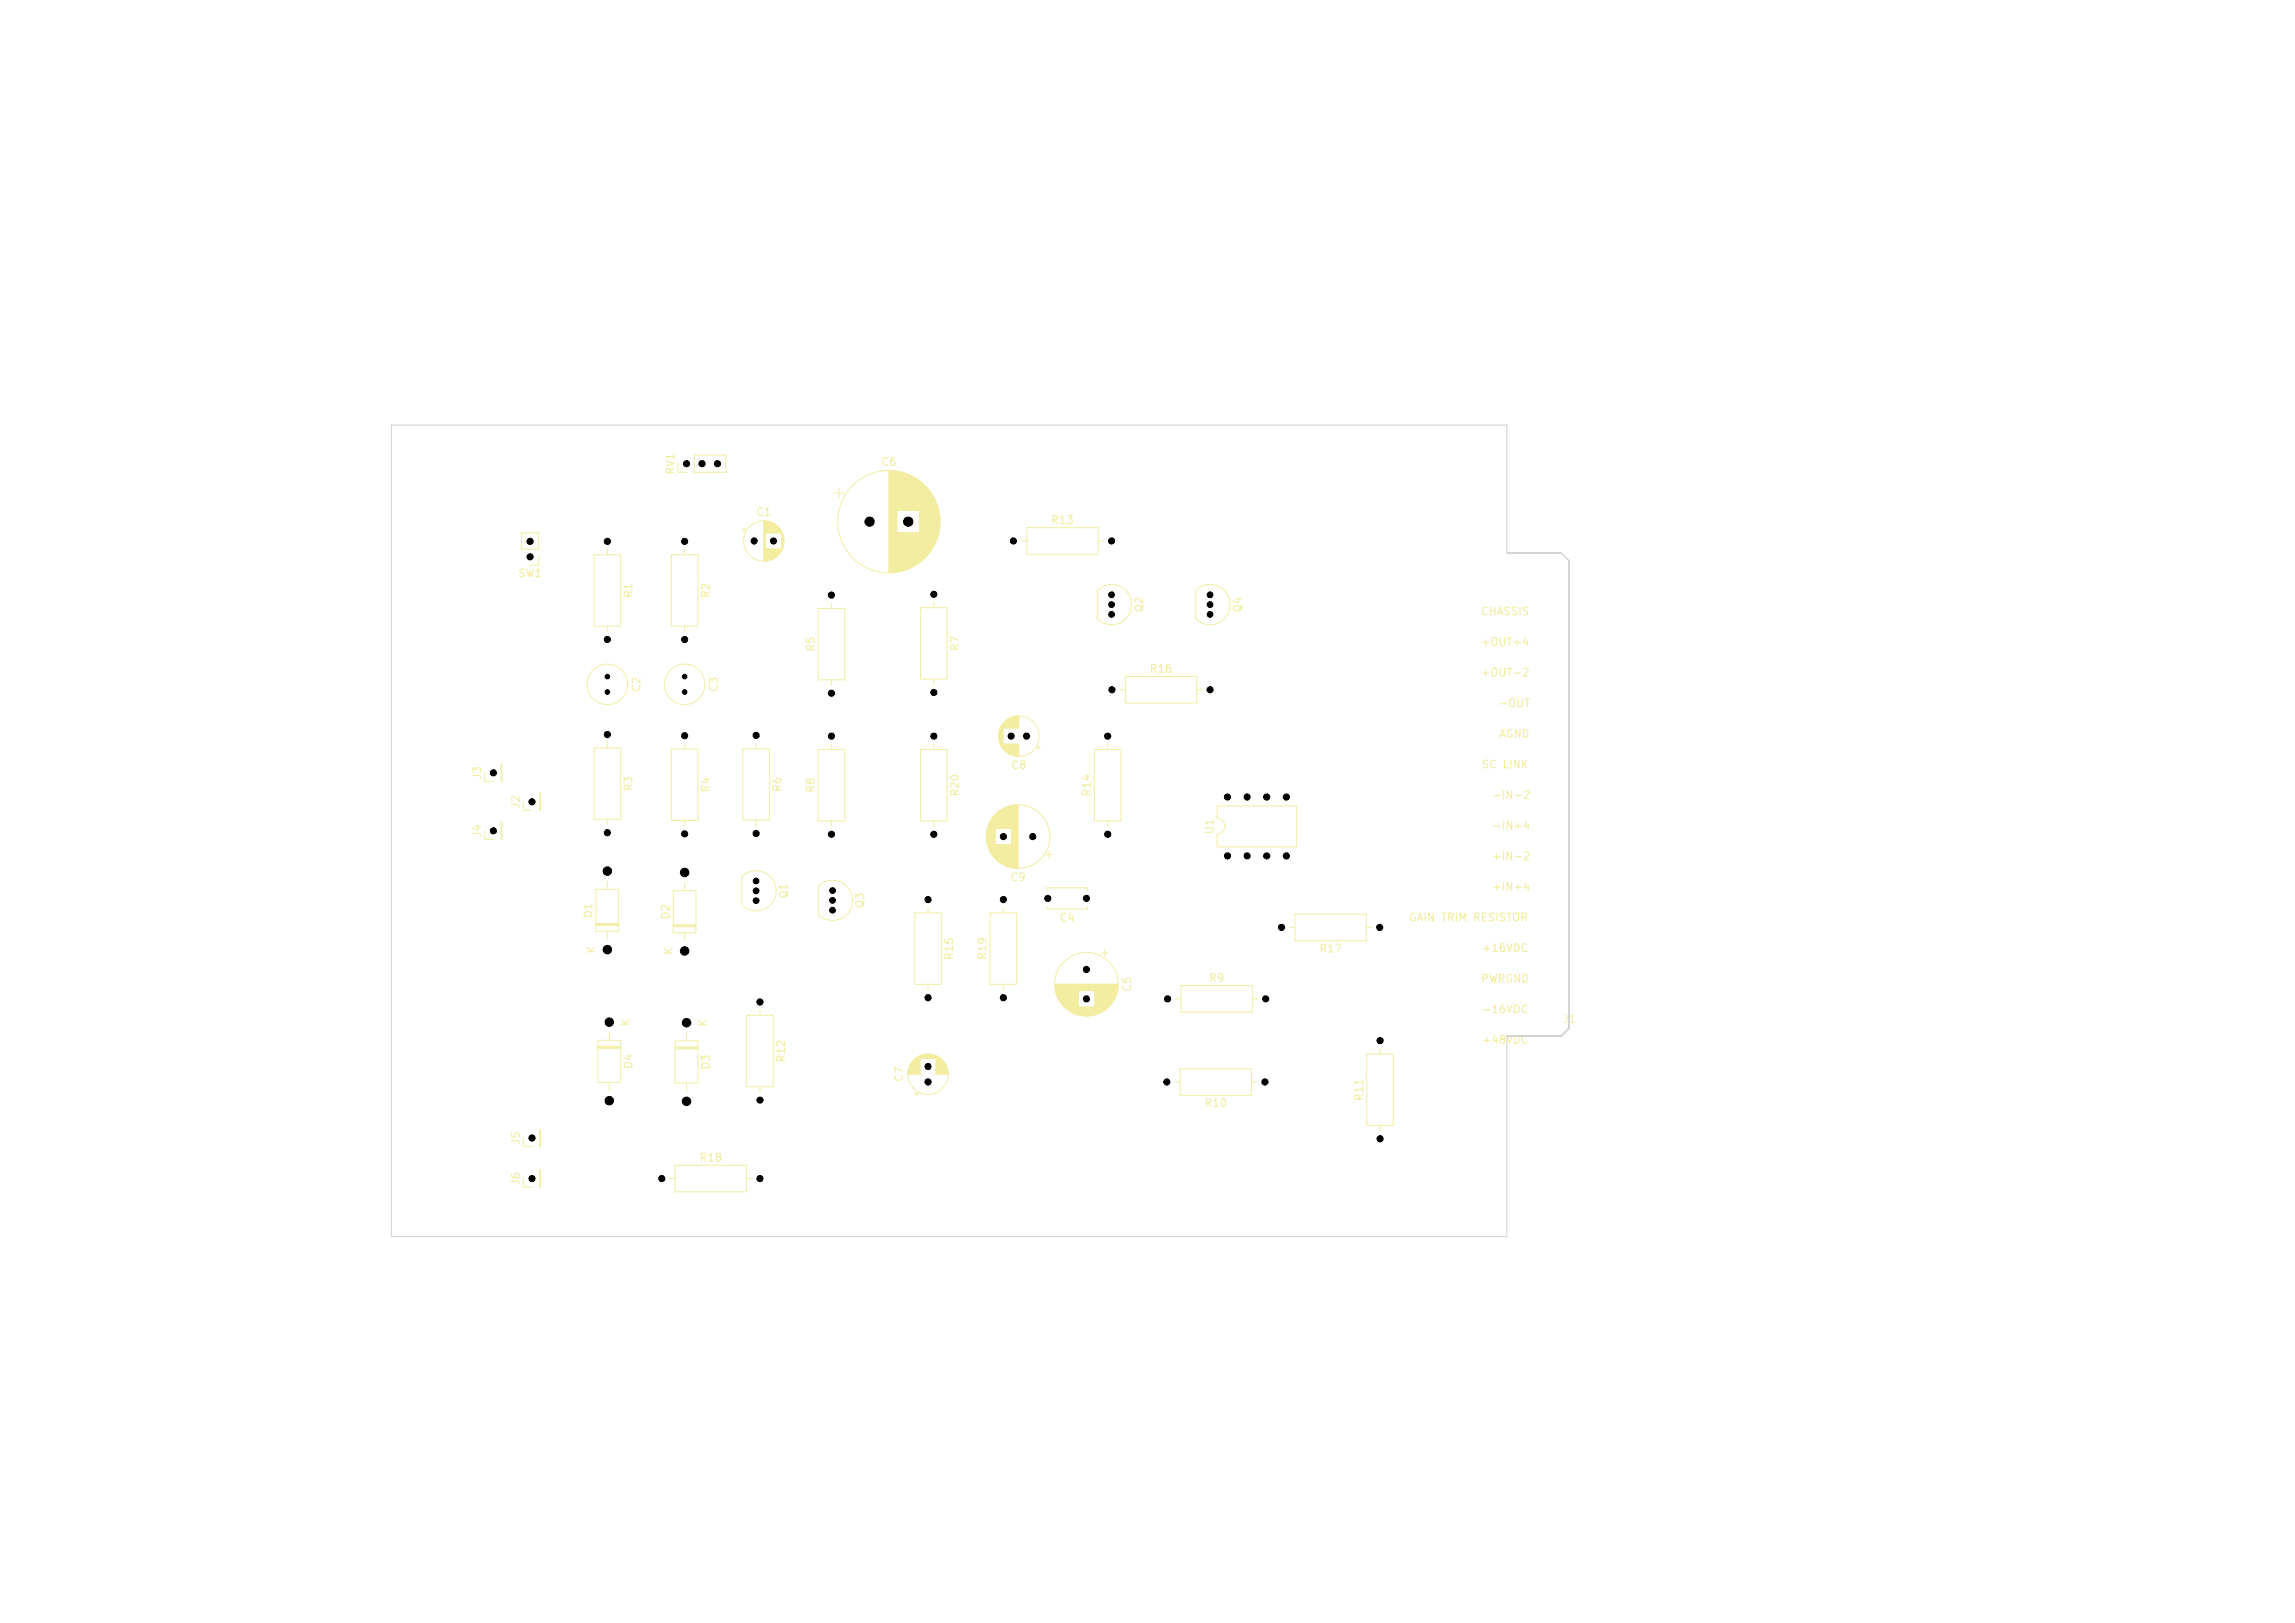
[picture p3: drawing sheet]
<svg xmlns="http://www.w3.org/2000/svg" width="297mm" height="210mm" viewBox="0 0 297 210" stroke-linecap="round" stroke-linejoin="round" font-family="sans-serif">
<defs><g id="words">
<g font-size="1" fill="#f2eda1">
<text x="87.5" y="61.5" transform="rotate(-90 87.5 61.5)">RV1</text>
<text x="114" y="60.5">C6</text>
<text x="97.8" y="67">C1</text>
<text x="135.9" y="68">R13</text>
<text x="67" y="74.9">SW1</text>
<text x="82.1" y="77.5" transform="rotate(-90 82.1 77.5)">R1</text>
<text x="92.1" y="77.5" transform="rotate(-90 92.1 77.5)">R2</text>
<text x="148.2" y="79.3" transform="rotate(-90 148.2 79.3)">Q2</text>
<text x="160.9" y="79.3" transform="rotate(-90 160.9 79.3)">Q4</text>
<text x="191.5" y="83.8">+OUT+4</text>
<text x="191.6" y="79.9">CHASSIS</text>
<text x="83.1" y="89.6" transform="rotate(-90 83.1 89.6)">C2</text>
<text x="93.1" y="89.6" transform="rotate(-90 93.1 89.6)">C3</text>
<text x="105.6" y="84.4" transform="rotate(-90 105.6 84.4)">R5</text>
<text x="124.3" y="84.3" transform="rotate(-90 124.3 84.3)">R7</text>
<text x="148.7" y="87.3">R16</text>
<text x="191.5" y="87.8">+OUT-2</text>
<text x="193.8" y="91.7">-OUT</text>
<text x="193.9" y="95.7">AGND</text>
<text x="62.5" y="101" transform="rotate(-90 62.5 101)">J3</text>
<text x="130.8" y="99.8">C8</text>
<text x="191.7" y="99.7">SC LINK</text>
<text x="67.5" y="104.7" transform="rotate(-90 67.5 104.7)">J2</text>
<text x="82.1" y="102.5" transform="rotate(-90 82.1 102.5)">R3</text>
<text x="92.1" y="102.6" transform="rotate(-90 92.1 102.6)">R4</text>
<text x="101.3" y="102.6" transform="rotate(-90 101.3 102.6)">R6</text>
<text x="105.6" y="102.7" transform="rotate(-90 105.6 102.7)">R8</text>
<text x="124.3" y="103.2" transform="rotate(-90 124.3 103.2)">R20</text>
<text x="141.4" y="103.2" transform="rotate(-90 141.4 103.2)">R14</text>
<text x="193" y="103.6">-IN-2</text>
<text x="193" y="107.6">-IN+4</text>
<text x="62.5" y="108.5" transform="rotate(-90 62.5 108.5)">J4</text>
<text x="157.3" y="108" transform="rotate(-90 157.3 108)">U1</text>
<text x="193" y="111.5">+IN-2</text>
<text x="76.9" y="118.9" transform="rotate(-90 76.9 118.9)">D1</text>
<text x="86.9" y="119" transform="rotate(-90 86.9 119)">D2</text>
<text x="102.2" y="116.4" transform="rotate(-90 102.2 116.4)">Q1</text>
<text x="112.1" y="117.6" transform="rotate(-90 112.1 117.6)">Q3</text>
<text x="130.7" y="114.3">C9</text>
<text x="137" y="119.5">C4</text>
<text x="182.2" y="119.5">GAIN TRIM RESISTOR</text>
<text x="193" y="115.5">+IN+4</text>
<text x="77.3" y="123.5" transform="rotate(-90 77.3 123.5)">K</text>
<text x="87.3" y="123.7" transform="rotate(-90 87.3 123.7)">K</text>
<text x="123.6" y="124.3" transform="rotate(-90 123.6 124.3)">R15</text>
<text x="127.9" y="124.3" transform="rotate(-90 127.9 124.3)">R19</text>
<text x="170.6" y="123.5">R17</text>
<text x="191.7" y="123.4">+16VDC</text>
<text x="146.6" y="128.4" transform="rotate(-90 146.6 128.4)">C5</text>
<text x="156.4" y="127.3">R9</text>
<text x="191.6" y="127.4">PWRGND</text>
<text x="191.7" y="131.3">-16VDC</text>
<text x="81.7" y="132.9" transform="rotate(-90 81.7 132.9)">K</text>
<text x="91.7" y="132.9" transform="rotate(-90 91.7 132.9)">K</text>
<text x="101.8" y="137.6" transform="rotate(-90 101.8 137.6)">R12</text>
<text x="191.7" y="135.3">+48VDC</text>
<text x="202.1" y="132.6">J1</text>
<text x="82.1" y="138.4" transform="rotate(-90 82.1 138.4)">D4</text>
<text x="92.1" y="138.5" transform="rotate(-90 92.1 138.5)">D3</text>
<text x="117.1" y="140.1" transform="rotate(-90 117.1 140.1)">C7</text>
<text x="155.8" y="143.5">R10</text>
<text x="176.6" y="142.6" transform="rotate(-90 176.6 142.6)">R11</text>
<text x="67.5" y="148.2" transform="rotate(-90 67.5 148.2)">J5</text>
<text x="67.5" y="153.5" transform="rotate(-90 67.5 153.5)">J6</text>
<text x="90.4" y="150.5">R18</text>
</g>
</g></defs>
<g fill="none" stroke="#f2eda1" stroke-width=".13">
<path d="M89.8 58.9h4.2v2.2h-4.2zM67.5 68.9h2.2v2.2h-2.2zM69.7 72.1v1.1h-1.1M76.9 71.8h3.4v9.2h-3.4zM78.6 71.1v.7M86.9 71.8h3.4v9.2h-3.4zM87.7 60v1.1h1.2M88.6 71.1v.7M96 68.5h.5M96.3 68.3v.5M98.9 67.4v5.2M99 67.4v5.2"/>
<path d="M99.1 67.4v1.6M99.1 71v1.6M99.2 67.4v1.6M99.2 71v1.6M99.3 67.5v1.5M99.3 71v1.5M99.4 67.5v1.5M99.4 71v1.5M99.5 67.5v1.5M99.5 71v1.5M99.6 67.5v1.5M99.6 71v1.5"/>
<path d="M99.7 67.5v1.5M99.7 71v1.5M99.7 67.6v1.4M99.7 71v1.4M99.8 67.6v1.4M99.8 71v1.4M99.9 67.6v1.4M99.9 71v1.4M99.9 67.7v1.3M99.9 71v1.3M100 67.7v1.3M100 71v1.3"/>
<path d="M100.1 67.7v1.3M100.1 71v1.3M100.1 67.8v1.2M100.1 71v1.2M100.2 67.8v1.2M100.2 71v1.2M100.3 67.9v1.1M100.3 71v1.1M100.4 67.9v1.1M100.4 71v1.1M100.4 68v1M100.4 71v1"/>
<path d="M100.5 68v1M100.5 71v1M100.6 68.1v.9M100.6 71v.9M100.7 68.2v.8M100.7 71v.8M100.8 68.3v.7M100.8 71v.7M100.9 68.4v.6M100.9 71v.6M101 68.5v.5M101 71v.5"/>
<path d="M101 68.6v.4M101 71v.4M101.1 68.7v.3M101.1 71v.3M101.2 68.8v2.4M101.2 68.9v2.2M101.2 69v2M101.3 69.1v1.8M101.3 69.2v1.6M101.4 69.3v1.4M101.4 69.5v1M101.4 69.7v.6"/>
<path d="M105.9 78.7h3.4v9.3h-3.4zM107.6 78v.7M108 63.8h1.3M108.6 63.1v1.3M115 60.9v13.2M115.1 60.9v13.2M115.2 60.9v13.2M115.3 60.9v13.2M115.4 60.9v13.2M115.5 60.9v13.2M115.6 60.9v13.2M115.7 61v13"/>
<path d="M115.8 61v13M115.9 61v13M116 61v13M116.1 61v13M116.1 61v5.1M116.1 68.9v5.1M116.2 61v5.1M116.2 68.9v5.1M116.3 61v5.1M116.3 68.9v5.1M116.4 61.1v5M116.4 68.9v5"/>
<path d="M116.5 61.1v5M116.5 68.9v5M116.6 61.1v5M116.6 68.9v5M116.7 61.1v5M116.7 68.9v5M116.8 61.1v5M116.8 68.9v5M116.8 61.2v4.9M116.8 68.9v4.9M116.9 61.2v4.9M116.9 68.9v4.9"/>
<path d="M117 61.2v4.9M117 68.9v4.9M117.1 61.2v4.9M117.1 68.9v4.9M117.1 61.3v4.8M117.1 68.9v4.8M117.2 61.3v4.8M117.2 68.9v4.8M117.3 61.3v4.8M117.3 68.9v4.8M117.4 61.3v4.8M117.4 68.9v4.8"/>
<path d="M117.4 61.4v4.7M117.4 68.9v4.7M117.5 61.4v4.7M117.5 68.9v4.7M117.6 61.4v4.7M117.6 68.9v4.7M117.6 61.5v4.6M117.6 68.9v4.6M117.7 61.5v4.6M117.7 68.9v4.6M117.8 61.5v4.6M117.8 68.9v4.6"/>
<path d="M117.9 61.6v4.5M117.9 68.9v4.5M118 61.6v4.5M118 68.9v4.5M118.1 61.7v4.4M118.1 68.9v4.4M118.2 61.7v4.4M118.2 68.9v4.4M118.3 61.8v4.3M118.3 68.9v4.3M118.4 61.8v4.3M118.4 68.9v4.3"/>
<path d="M118.4 61.9v4.2M118.4 68.9v4.2M118.5 61.9v4.2M118.5 68.9v4.2M118.6 61.9v4.2M118.6 68.9v4.2M118.6 62v4.1M118.6 68.9v4.1M118.7 62v4.1M118.7 68.9v4.1M118.8 62.1v4M118.8 68.9v4"/>
<path d="M118.9 62.1v4M118.9 68.9v4M118.9 62.2v3.9M118.9 68.9v3.9M119 62.2v3.9M119 68.9v3.9M119 62.2v10.6M119 62.3v10.4M119.1 62.3v10.4M119.1 78.6h3.5v9.3h-3.5zM119.2 62.4v10.2M119.3 62.5v10"/>
<path d="M119.4 62.5v10M119.4 62.6v9.8M119.5 62.6v9.8M119.5 62.7v9.6M119.6 62.7v9.6M119.6 62.8v9.4M119.7 62.8v9.4M119.7 62.9v9.2M119.8 62.9v9.2M119.8 63v9M119.9 63v9M119.9 63.1v8.8"/>
<path d="M120 63.1v8.8M120 63.2v8.6M120.1 63.2v8.6M120.1 63.3v8.4M120.2 63.3v8.4M120.2 63.4v8.2M120.3 63.5v8M120.4 63.6v7.8M120.4 63.7v7.6M120.5 63.8v7.4M120.6 63.9v7.2M120.6 64v7"/>
<path d="M120.7 64.1v6.8M120.8 64.2v6.6M120.8 64.3v6.4M120.8 77.9v.7M120.9 64.4v6.2M120.9 64.5v6M121 64.6v5.8M121 64.7v5.6M121.1 64.8v5.4M121.1 64.9v5.2M121.2 65v5M121.2 65.1v4.8"/>
<path d="M121.2 65.2v4.6M121.3 65.3v4.4M121.3 65.4v4.2M121.4 65.6v3.8M121.4 65.7v3.6M121.4 65.8v3.4M121.5 66v3M121.5 66.2v2.6M121.6 66.4v2.2M121.6 66.7v1.6M121.6 67v1M132.2 70h.7"/>
<path d="M132.9 68.3h9.2v3.4h-9.2zM142 76.4v3.6M142 76.4a2.6 2.6 0 0 1 3.7 0 2.6 2.6 0 0 1 0 3.7 2.6 2.6 0 0 1-3.7 0M142.1 70h.7M154.7 76.4v3.6M154.8 76.4a2.6 2.6 0 0 1 3.6 0 2.6 2.6 0 0 1 0 3.7 2.6 2.6 0 0 1-3.6 0M64.8 98.9h.2v2.2h-.2zM76.9 96.8h3.4v9.2h-3.4zM78.6 81v.7M78.6 96.1v.7M86.9 96.9h3.4v9.3h-3.4zM88.6 81v.7"/>
<path d="M88.6 96.2v.7M96.1 96.9h3.5v9.2h-3.5zM97.8 96.2v.7M105.9 97h3.4v9.2h-3.4zM107.6 88v.7M107.6 96.3v.7M119.1 97h3.5v9.2h-3.5zM120.8 87.9v.7M120.8 96.3v.7M129.3 95v.5M129.3 94.7v1.1M129.3 94.6v1.3"/>
<path d="M129.4 94.4v1.7M129.4 94.3v1.9M129.4 94.2v2.1M129.5 94.2v2.1M129.5 94.1v2.3M129.6 94v2.5M129.6 93.9v2.7M129.7 93.9v2.7M129.7 93.8v2.9M129.8 93.7v3.1M129.8 93.6v3.3M129.8 93.6v.6"/>
<path d="M129.8 96.3v.6M129.9 93.6v.6M129.9 96.3v.6M129.9 93.5v.7M129.9 96.3v.7M130 93.5v.7M130 96.3v.7M130 93.4v.8M130 96.3v.8M130.1 93.4v.8M130.1 96.3v.8M130.1 93.3v.9"/>
<path d="M130.1 96.3v.9M130.2 93.3v.9M130.2 96.3v.9M130.2 93.2v1M130.2 96.3v1M130.3 93.2v1M130.3 96.3v1M130.4 93.1v1.1M130.4 96.3v1.1M130.5 93.1v1.1M130.5 96.3v1.1M130.5 93v1.2"/>
<path d="M130.5 96.3v1.2M130.6 93v1.2M130.6 96.3v1.2M130.7 92.9v1.3M130.7 96.3v1.3M130.8 92.9v1.3M130.8 96.3v1.3M130.9 92.9v1.3M130.9 96.3v1.3M130.9 92.8v1.4M130.9 96.3v1.4M131 92.8v1.4"/>
<path d="M131 96.3v1.4M131.1 92.8v1.4M131.1 96.3v1.4M131.2 92.8v1.4M131.2 96.3v1.4M131.2 92.7v1.5M131.2 96.3v1.5M131.3 92.7v1.5M131.3 96.3v1.5M131.4 92.7v1.5M131.4 96.3v1.5M131.5 92.7v1.5"/>
<path d="M131.5 96.3v1.5M131.6 92.7v1.5M131.6 96.3v1.5M131.7 92.7v1.5M131.7 96.3v1.5M131.8 92.7v1.5M131.8 96.3v1.5M134.2 96.7h.5M134.4 96.5v.5M141.6 97h3.5v9.2h-3.5zM143.3 96.3v.7M144.9 89.3h.7"/>
<path d="M145.6 87.5h9.3v3.5h-9.3zM154.9 89.3h.7M62.7 100v1.1h1.1M62.7 107.5v1.1h1.1M64.8 106.4h.2v2.2h-.2zM67.7 103.8v1.1h1.1M69.8 102.6h.2v2.3h-.2zM77.1 115.1h3v5.4h-3zM77.1 119.5h3M77.1 119.6h3M77.1 119.7h3M78.6 106v.7"/>
<path d="M78.6 114.1v1M87.1 115.2h3v5.5h-3zM87.1 119.7h3M87.1 119.8h3M87.1 119.9h3M88.6 106.2v.7M88.6 114.2v1.1M96 113.5v3.6M96 113.4a2.6 2.6 0 0 1 3.7 0 2.6 2.6 0 0 1 0 3.7 2.6 2.6 0 0 1-3.7 0M97.8 106.1v.7M105.9 114.7v3.6M105.9 114.7a2.6 2.6 0 0 1 3.7 0 2.6 2.6 0 0 1 0 3.6 2.6 2.6 0 0 1-3.7 0"/>
<path d="M107.6 106.2v.7M118.4 118.1h3.4v9.3h-3.4zM120.1 117.4v.7M120.8 106.2v.7M127.7 107.7v1.1M127.7 107.5v1.5M127.8 107.3v1.9M127.8 107.2v2.1M127.8 107v2.5M127.9 106.9v2.7M127.9 106.8v2.9M127.9 106.7v3.1"/>
<path d="M128 106.6v3.3M128 106.5v3.5M128.1 106.4v3.7M128.1 118.1h3.5v9.3h-3.5zM128.2 106.3v3.9M128.2 106.2v4.1M128.2 106.1v4.3M128.3 106.1v4.3M128.3 106v4.5M128.4 105.9v4.7M128.4 105.9v4.8M128.5 105.8v4.9"/>
<path d="M128.5 105.7v5.1M128.6 105.6v5.3M128.7 105.6v5.3M128.7 105.5v5.5M128.8 105.4v5.7M128.8 105.4v1.8M128.8 109.3v1.8M128.9 105.3v1.9M128.9 109.3v1.9M129 105.2v2M129 109.3v2M129.1 105.2v2"/>
<path d="M129.1 109.3v2M129.1 105.1v2.1M129.1 109.3v2.1M129.2 105.1v2.1M129.2 109.3v2.1M129.2 105v2.2M129.2 109.3v2.2M129.3 105v2.2M129.3 109.3v2.2M129.3 104.9v2.3M129.3 109.3v2.3M129.4 104.9v2.3"/>
<path d="M129.4 109.3v2.3M129.5 104.9v2.3M129.5 109.3v2.3M129.5 104.8v2.4M129.5 109.3v2.4M129.6 104.8v2.4M129.6 109.3v2.4M129.7 104.7v2.5M129.7 109.3v2.5M129.8 104.7v2.5M129.8 109.3v2.5M129.8 104.6v2.6"/>
<path d="M129.8 109.3v2.6M129.8 117.4v.7M129.9 104.6v2.6M129.9 109.3v2.6M130 104.6v2.6M130 109.3v2.6M130 104.5v2.7M130 109.3v2.7M130.1 104.5v2.7M130.1 109.3v2.7M130.2 104.5v2.7M130.2 109.3v2.7"/>
<path d="M130.3 104.4v2.8M130.3 109.3v2.8M130.4 104.4v2.8M130.4 109.3v2.8M130.5 104.4v2.8M130.5 109.3v2.8M130.5 104.3v2.9M130.5 109.3v2.9M130.6 104.3v2.9M130.6 109.3v2.9M130.7 104.3v2.9M130.7 109.3v2.9"/>
<path d="M130.8 104.3v2.9M130.8 109.3v2.9M130.9 104.3v2.9M130.9 109.3v2.9M130.9 104.3v7.9M130.9 104.2v8.1M131 104.2v8.1M131.1 104.2v8.1M131.2 104.2v8.1M131.3 104.2v8.1M131.4 104.2v8.1M131.5 104.2v8.1"/>
<path d="M131.6 104.2v8.1M131.7 104.2v8.1M135.4 110.6h.8M135.5 115.2v-.3h5.2v.3M135.5 117.3v.3h5.2v-.3M135.8 110.2v.8M143.3 106.2v.7M157.5 104.3h10.3v5.3h-10.3v-1.7a1 1 0 0 0 1-1 1 1 0 0 0-1-1zM167.6 118.3h9.2v3.4h-9.2zM77.4 135.4h2.9M77.4 135.5h2.9M77.4 135.6h2.9"/>
<path d="M77.4 134.6h2.9v5.5h-2.9zM78.6 120.5v1M78.8 133.6v1M87.4 135.5h2.9M87.4 135.6h2.9M87.4 135.7h2.9M87.4 134.7h2.9v5.4h-2.9zM88.6 120.7v1M88.9 133.7v1M96.6 131.4h3.5v9.2h-3.5zM98.3 130.7v.7M117.5 139h1.6"/>
<path d="M117.5 138.9h1.6M117.5 138.8h1.6M117.5 138.7h1.6M117.5 138.6h1.6M117.6 138.6h1.5M117.6 138.5h1.5M117.6 138.4h1.5M117.6 138.3h1.5M117.6 138.2h1.5M117.7 138.2h1.4M117.7 138.1h1.4M117.7 138h1.4"/>
<path d="M117.8 137.9h1.3M117.8 137.8h1.3M117.9 137.7h1.2M117.9 137.6h1.2M118 137.6h1.1M118 137.5h1.1M118 137.4h1.1M118.1 137.4h1M118.1 137.3h1M118.2 137.3h.9M118.2 137.2h.9M118.3 137.2h.8"/>
<path d="M118.3 137.1h.8M118.4 137.1h.7M118.4 137h.7M118.5 137h3.2M118.5 136.9h3.2M118.6 136.9h3M118.7 136.8h2.8M118.8 136.8h2.6M118.8 136.7h2.6M118.9 136.7h2.4M119 136.6h2.2M119.1 136.6h2"/>
<path d="M119.2 136.6h1.8M119.3 136.5h1.6M119.4 136.5h1.4M119.6 136.4h1M119.8 136.4h.6M120.1 127.4v.7M121.1 139h1.6M121.1 138.9h1.6M121.1 138.8h1.6M121.1 138.7h1.6M121.1 138.6h1.6M121.1 138.6h1.5"/>
<path d="M121.1 138.5h1.5M121.1 138.4h1.5M121.1 138.3h1.5M121.1 138.2h1.5M121.1 138.2h1.4M121.1 138.1h1.4M121.1 138h1.4M121.1 137.9h1.3M121.1 137.8h1.3M121.1 137.7h1.2M121.1 137.6h1.2M121.1 137.6h1.1"/>
<path d="M121.1 137.5h1.1M121.1 137.4h1.1M121.1 137.4h1M121.1 137.3h1M121.1 137.3h.9M121.1 137.2h.9M121.1 137.2h.8M121.1 137.1h.8M121.1 137.1h.7M121.1 137h.7M129.8 127.4v.7M136.5 127.4h8.2"/>
<path d="M136.5 127.5h8.2M136.5 127.6h8.2M136.5 127.7h8.2M136.5 127.8h8.2M136.6 127.9h8M136.6 128h8M136.6 128.1h8M136.6 128.2h8M136.6 128.2h3M136.6 128.3h3M136.6 128.4h3M136.7 128.4h2.9"/>
<path d="M136.7 128.5h2.9M136.7 128.6h2.9M136.7 128.7h2.9M136.8 128.7h2.8M136.8 128.8h2.8M136.8 128.9h2.8M136.8 129h2.8M136.9 129h2.7M136.9 129.1h2.7M136.9 129.2h2.7M137 129.2h2.6M137 129.3h2.6"/>
<path d="M137 129.4h2.6M137.1 129.4h2.5M137.1 129.5h2.5M137.2 129.6h2.4M137.2 129.7h2.4M137.3 129.7h2.3M137.3 129.8h2.3M137.4 129.8h2.2M137.4 129.9h2.2M137.4 130h2.2M137.5 130h2.1M137.5 130.1h2.1"/>
<path d="M137.6 130.1h2M137.6 130.2h2M137.7 130.2h1.9M137.7 130.3h1.9M137.8 130.3h5.6M137.8 130.4h5.6M137.9 130.4h5.4M137.9 130.5h5.4M138 130.5h5.2M138 130.6h5.2M138.1 130.6h5M138.2 130.7h4.8"/>
<path d="M138.3 130.7h4.6M138.3 130.8h4.6M138.4 130.8h4.4M138.5 130.9h4.2M138.6 130.9h4M138.6 131h4M138.7 131h3.8M138.8 131h3.6M138.9 131.1h3.4M139 131.1h3.2M139 131.2h3.2M139.1 131.2h3"/>
<path d="M139.3 131.2h2.6M139.4 131.3h2.4M139.5 131.3h2.2M139.7 131.4h1.8M139.8 131.4h1.6M140.1 131.4h1M141.6 128.2h3M141.6 128.3h3M141.6 128.4h3M141.6 128.4h2.9M141.6 128.5h2.9M141.6 128.6h2.9"/>
<path d="M141.6 128.7h2.9M141.6 128.7h2.8M141.6 128.8h2.8M141.6 128.9h2.8M141.6 129h2.8M141.6 129h2.7M141.6 129.1h2.7M141.6 129.2h2.7M141.6 129.2h2.6M141.6 129.3h2.6M141.6 129.4h2.6M141.6 129.4h2.5"/>
<path d="M141.6 129.5h2.5M141.6 129.6h2.4M141.6 129.7h2.4M141.6 129.7h2.3M141.6 129.8h2.3M141.6 129.9h2.2M141.6 130h2.2M141.6 130h2.1M141.6 130.1h2.1M141.6 130.1h2M141.6 130.2h2M141.6 130.2h1.9"/>
<path d="M141.6 130.3h1.9M142.5 123.3h.8M142.9 122.9v.8M152.1 129.3h.7M152.7 138.3h9.3v3.4h-9.3zM152.8 127.5h9.3v3.5h-9.3zM162.1 129.3h.7M166.9 120h.7M176.8 120h.7M176.9 136.4h3.4v9.2h-3.4zM178.6 135.7v.7M67.7 147.3v1.1h1.1"/>
<path d="M67.7 152.5v1.1h1.1M69.8 151.4h.2v2.2h-.2zM69.8 146.1h.2v2.3h-.2zM78.8 140.1v1M86.7 152.5h.7M87.4 150.8h9.2v3.4h-9.2zM88.9 140.1v1.1M96.6 152.5h.7M98.3 140.6v.7M118.4 141.6h.5M118.6 141.3v.5M152 140h.7"/>
<path d="M162 140h.7M178.6 145.6v.7"/>
<circle cx="98.8" cy="70" r="2.62"/>
<circle cx="115" cy="67.5" r="6.6"/>
<circle cx="78.6" cy="88.5" r="2.62"/>
<circle cx="88.6" cy="88.5" r="2.62"/>
<circle cx="131.8" cy="95.2" r="2.62"/>
<circle cx="131.7" cy="108.3" r="4.1"/>
<circle cx="120.1" cy="139" r="2.62"/>
<circle cx="140.6" cy="127.3" r="4.1"/>
</g>
<path d="M195.1 71.6h7M203 72.5v60.5l-1 1h-7v26h-144.3v-105h144.3v16.5h7l1.1 1.1v60.5l-1 1h-7" fill="none" stroke="#d0d2cd" stroke-width=".13"/>
<g fill="#000" stroke="#000" stroke-width=".13">
<circle cx="68.6" cy="70.1" r=".4"/>
<circle cx="68.6" cy="72" r=".4"/>
<circle cx="78.6" cy="70.1" r=".4"/>
<circle cx="88.6" cy="70.1" r=".4"/>
<circle cx="88.8" cy="60" r=".4"/>
<circle cx="90.8" cy="60" r=".4"/>
<circle cx="92.8" cy="60" r=".4"/>
<circle cx="97.6" cy="70" r=".4"/>
<circle cx="100.1" cy="70" r=".4"/>
<circle cx="107.6" cy="77" r=".4"/>
<circle cx="112.5" cy="67.5" r=".6"/>
<circle cx="117.5" cy="67.5" r=".6"/>
<circle cx="120.9" cy="76.9" r=".4"/>
<circle cx="131.2" cy="70" r=".4"/>
<circle cx="143.8" cy="77" r=".38"/>
<circle cx="143.8" cy="78.2" r=".38"/>
<circle cx="143.8" cy="79.5" r=".38"/>
<circle cx="143.9" cy="70" r=".4"/>
<circle cx="156.6" cy="79.5" r=".38"/>
<circle cx="156.6" cy="77" r=".38"/>
<circle cx="156.6" cy="78.2" r=".38"/>
<circle cx="78.6" cy="95.1" r=".4"/>
<circle cx="78.6" cy="82.8" r=".4"/>
<circle cx="78.6" cy="89.5" r=".3"/>
<circle cx="78.6" cy="87.5" r=".3"/>
<circle cx="88.6" cy="82.8" r=".4"/>
<circle cx="88.6" cy="95.2" r=".4"/>
<circle cx="88.6" cy="89.5" r=".3"/>
<circle cx="88.6" cy="87.5" r=".3"/>
<circle cx="97.8" cy="95.1" r=".4"/>
<circle cx="107.6" cy="89.7" r=".4"/>
<circle cx="107.6" cy="95.3" r=".4"/>
<circle cx="120.9" cy="95.3" r=".4"/>
<circle cx="120.9" cy="89.6" r=".4"/>
<circle cx="130.9" cy="95.3" r=".4"/>
<circle cx="132.9" cy="95.3" r=".4"/>
<circle cx="143.3" cy="95.3" r=".4"/>
<circle cx="143.9" cy="89.3" r=".4"/>
<circle cx="156.6" cy="89.3" r=".4"/>
<circle cx="63.8" cy="107.5" r=".4"/>
<circle cx="63.8" cy="100" r=".4"/>
<circle cx="68.8" cy="103.8" r=".4"/>
<circle cx="78.6" cy="112.7" r=".55"/>
<circle cx="78.6" cy="107.8" r=".4"/>
<circle cx="88.6" cy="107.9" r=".4"/>
<circle cx="88.6" cy="112.9" r=".55"/>
<circle cx="97.8" cy="107.8" r=".4"/>
<circle cx="97.8" cy="114" r=".37"/>
<circle cx="97.8" cy="115.3" r=".37"/>
<circle cx="97.8" cy="116.5" r=".37"/>
<circle cx="107.6" cy="108" r=".4"/>
<circle cx="107.7" cy="116.5" r=".37"/>
<circle cx="107.7" cy="117.8" r=".37"/>
<circle cx="107.7" cy="115.2" r=".37"/>
<circle cx="120.1" cy="116.4" r=".4"/>
<circle cx="120.9" cy="108" r=".4"/>
<circle cx="129.9" cy="116.4" r=".4"/>
<circle cx="129.9" cy="108.2" r=".4"/>
<circle cx="133.6" cy="108.2" r=".4"/>
<circle cx="135.6" cy="116.2" r=".4"/>
<circle cx="140.6" cy="116.2" r=".4"/>
<circle cx="143.3" cy="108" r=".4"/>
<circle cx="158.9" cy="110.8" r=".4"/>
<circle cx="158.9" cy="103.1" r=".4"/>
<circle cx="161.4" cy="103.1" r=".4"/>
<circle cx="161.4" cy="110.8" r=".4"/>
<circle cx="163.9" cy="103.1" r=".4"/>
<circle cx="163.9" cy="110.8" r=".4"/>
<circle cx="166.5" cy="103.1" r=".4"/>
<circle cx="166.5" cy="110.8" r=".4"/>
<circle cx="78.6" cy="122.9" r=".55"/>
<circle cx="78.9" cy="132.3" r=".55"/>
<circle cx="88.6" cy="123" r=".55"/>
<circle cx="88.9" cy="132.3" r=".55"/>
<circle cx="98.4" cy="129.6" r=".4"/>
<circle cx="120.1" cy="138" r=".4"/>
<circle cx="120.1" cy="129.1" r=".4"/>
<circle cx="120.1" cy="140" r=".4"/>
<circle cx="129.9" cy="129.1" r=".4"/>
<circle cx="140.6" cy="125.5" r=".4"/>
<circle cx="140.6" cy="129.2" r=".4"/>
<circle cx="151" cy="140" r=".4"/>
<circle cx="151.1" cy="129.2" r=".4"/>
<circle cx="163.7" cy="140" r=".4"/>
<circle cx="163.8" cy="129.2" r=".4"/>
<circle cx="165.9" cy="120" r=".4"/>
<circle cx="178.6" cy="120" r=".4"/>
<circle cx="178.6" cy="134.6" r=".4"/>
<circle cx="68.8" cy="147.2" r=".4"/>
<circle cx="68.8" cy="152.5" r=".4"/>
<circle cx="78.9" cy="142.4" r=".55"/>
<circle cx="85.7" cy="152.5" r=".4"/>
<circle cx="88.9" cy="142.5" r=".55"/>
<circle cx="98.4" cy="142.3" r=".4"/>
<circle cx="98.4" cy="152.5" r=".4"/>
<circle cx="178.6" cy="147.3" r=".4"/>
</g>
<use href="#words"/>
</svg>
